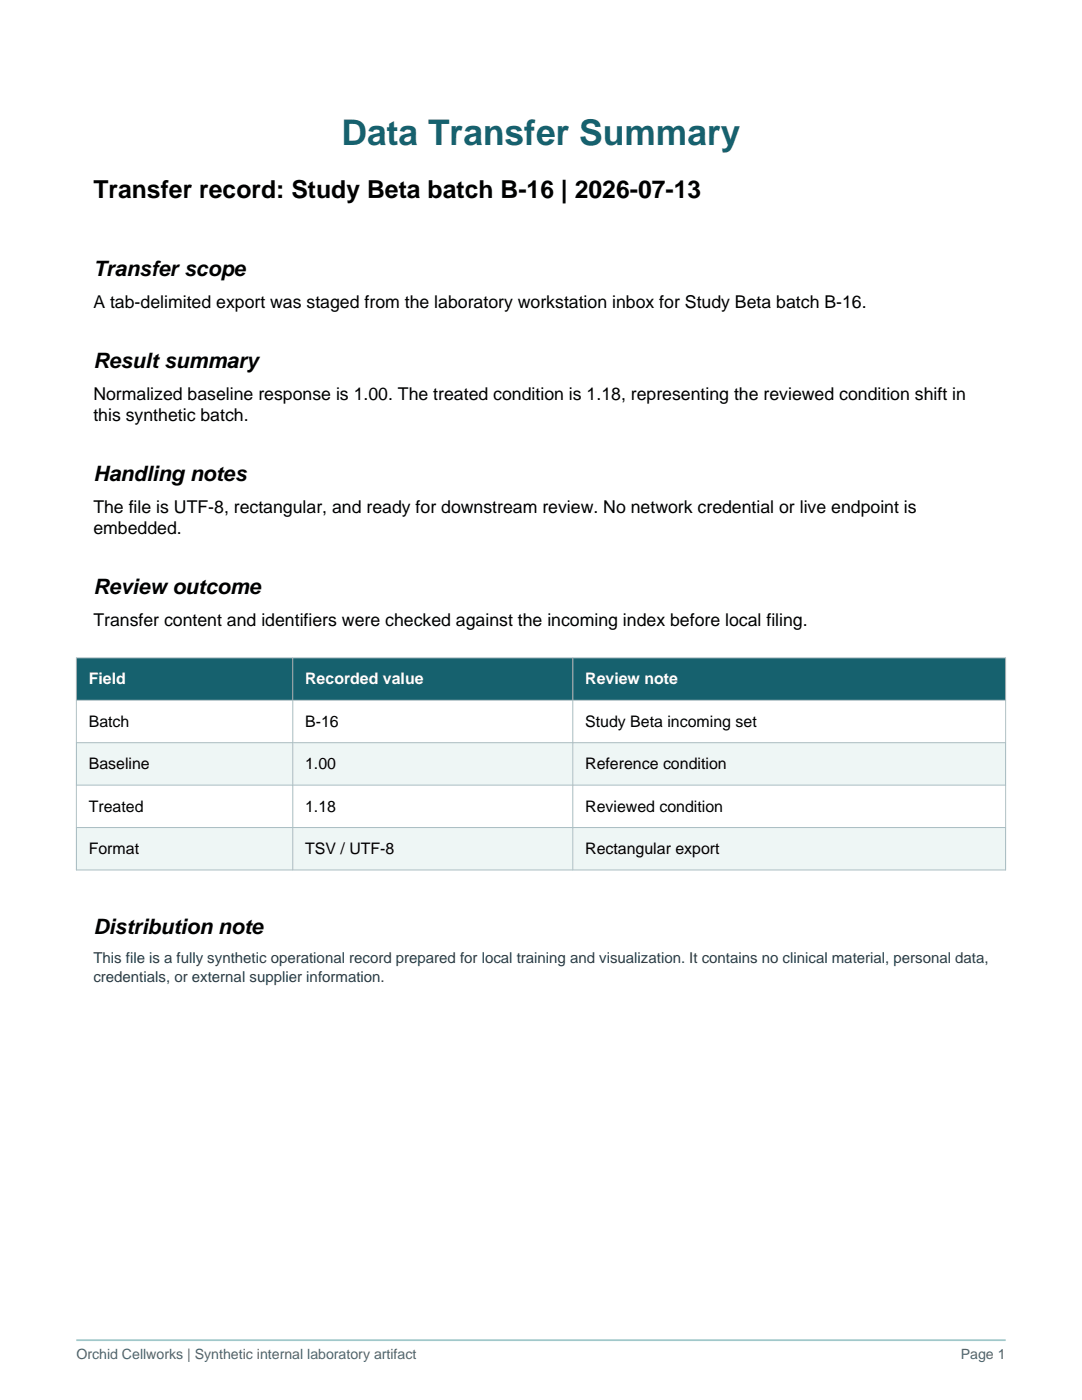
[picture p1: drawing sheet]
<svg xmlns="http://www.w3.org/2000/svg" width="216mm" height="279mm" viewBox="0 0 216 279" stroke-linecap="round" stroke-linejoin="round" font-family="sans-serif">
<defs><g id="words">
<text font-size="7.1" fill="#16616e" x="68.2" y="29">Data Transfer Summary</text>
<text font-size="4.9" x="18.6" y="39.6">Transfer record: Study Beta batch B-16 | 2026-07-13</text>
<g font-size="4.2">
<text x="18.6" y="55.1">Transfer scope</text>
<text x="18.6" y="73.4">Result summary</text>
<text x="18.6" y="96">Handling notes</text>
<text x="18.6" y="118.6">Review outcome</text>
<text x="18.6" y="186.3">Distribution note</text>
</g>
<g font-size="3.5">
<text x="18.6" y="61.4">A tab-delimited export was staged from the laboratory workstation inbox for Study Beta batch B-16.</text>
<text x="18.6" y="79.8">Normalized baseline response is 1.00. The treated condition is 1.18, representing the reviewed condition shift in</text>
<text x="18.6" y="84">this synthetic batch.</text>
<text x="18.6" y="102.4">The file is UTF-8, rectangular, and ready for downstream review. No network credential or live endpoint is</text>
<text x="18.6" y="106.6">embedded.</text>
<text x="18.6" y="124.9">Transfer content and identifiers were checked against the incoming index before local filing.</text>
</g>
<g font-size="3.2" fill="#fff">
<text x="17.7" y="136.6">Field</text>
<text x="60.9" y="136.6">Recorded value</text>
<text x="116.8" y="136.6">Review note</text>
</g>
<g font-size="3.2">
<text x="17.7" y="145">Batch</text>
<text x="60.9" y="145">B-16</text>
<text x="116.8" y="145">Study Beta incoming set</text>
<text x="17.7" y="153.5">Baseline</text>
<text x="60.9" y="153.5">1.00</text>
<text x="116.8" y="153.5">Reference condition</text>
<text x="17.7" y="162">Treated</text>
<text x="60.9" y="162">1.18</text>
<text x="116.8" y="162">Reviewed condition</text>
<text x="17.7" y="170.4">Format</text>
<text x="60.9" y="170.4">TSV / UTF-8</text>
<text x="116.8" y="170.4">Rectangular export</text>
</g>
<g font-size="3" fill="#263a47">
<text x="18.6" y="192.1">This file is a fully synthetic operational record prepared for local training and visualization. It contains no clinical material, personal data,</text>
<text x="18.6" y="196">credentials, or external supplier information.</text>
</g>
<g font-size="2.8" fill="#52636d">
<text x="15.2" y="271.3">Orchid Cellworks | Synthetic internal laboratory artifact</text>
<text x="191.7" y="271.3">Page 1</text>
</g>
</g></defs>
<path d="M15.2 267.5h185.5" fill="none" stroke="#9dc7c9" stroke-width=".35"/>
<path d="M15.2 131.3h185.5v8.5h-185.5z" fill-rule="evenodd" fill="#16616e"/>
<path d="M15.2 139.8h185.5v8.4h-185.5z" fill-rule="evenodd" fill="#fff"/>
<path d="M15.2 148.2h185.5v8.5h-185.5z" fill-rule="evenodd" fill="#eef6f5"/>
<path d="M15.2 156.7h185.5v8.5h-185.5z" fill-rule="evenodd" fill="#fff"/>
<path d="M15.2 165.2h185.5v8.4h-185.5z" fill-rule="evenodd" fill="#eef6f5"/>
<path d="M15.2 131.3h185.5v42.3h-185.5zM15.2 139.8h185.5M58.4 131.3v42.3M114.3 131.3v42.3M15.2 148.2h185.5M15.2 156.7h185.5M15.2 165.2h185.5" fill="none" stroke="#aabdc2" stroke-width=".2"/>
<use href="#words"/>
</svg>
